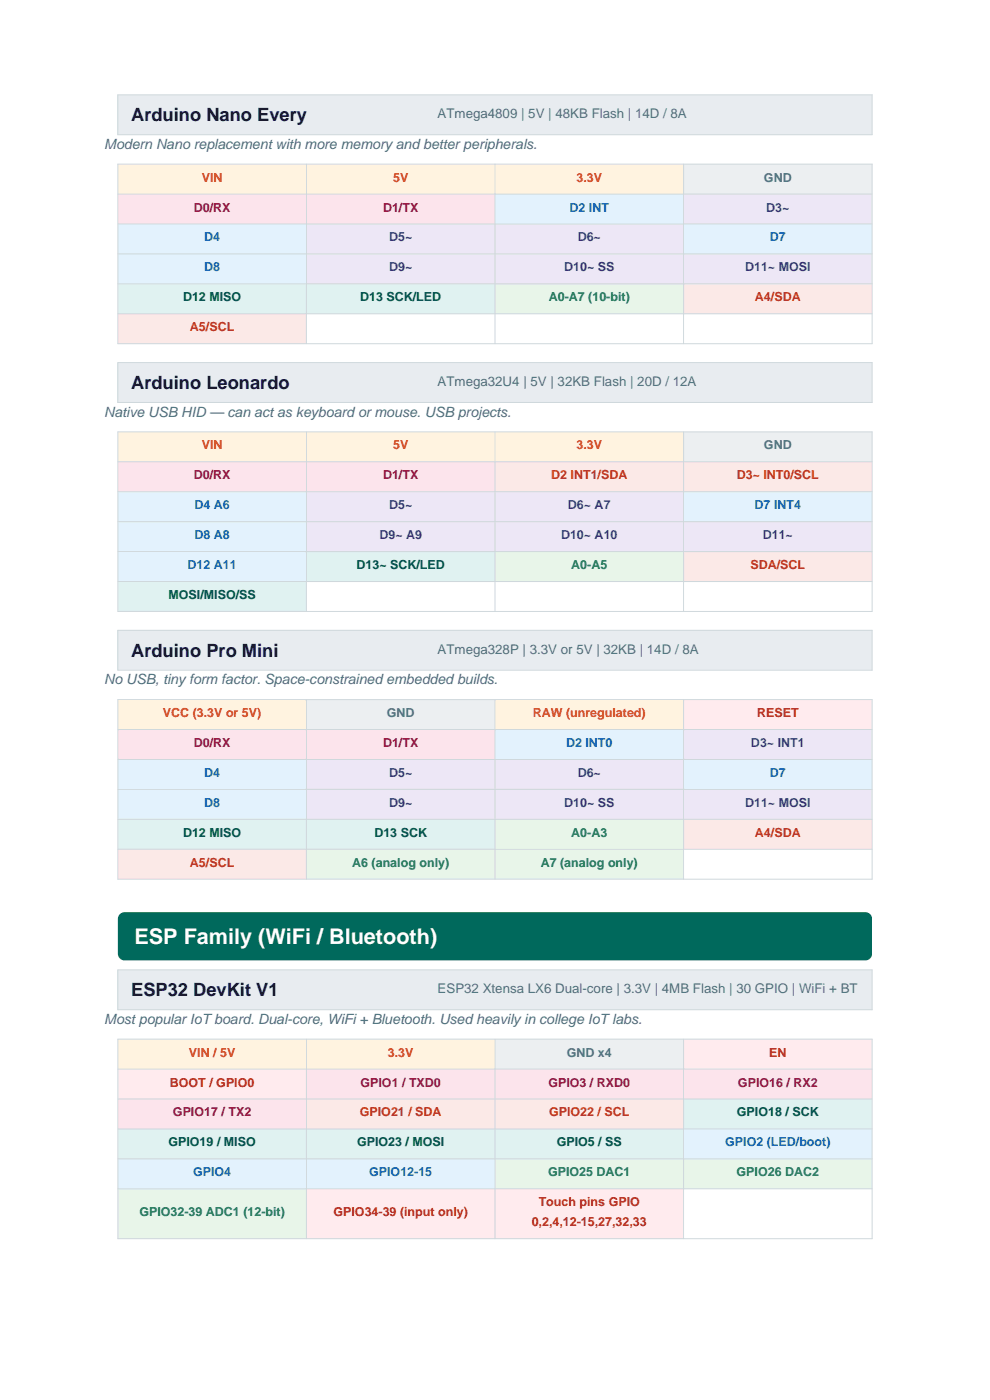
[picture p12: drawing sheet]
<svg xmlns="http://www.w3.org/2000/svg" width="210mm" height="297mm" viewBox="0 0 210 297" stroke-linecap="round" stroke-linejoin="round" font-family="sans-serif">
<defs><g id="words">
<text font-size="4.6" fill="#fff" x="28.5" y="200.2">ESP Family (WiFi / Bluetooth)</text>
<g font-size="3.9" fill="#1a1a2e">
<text x="27.8" y="25.8">Arduino Nano Every</text>
<text x="27.8" y="82.6">Arduino Leonardo</text>
<text x="27.8" y="139.4">Arduino Pro Mini</text>
<text x="27.8" y="211.4">ESP32 DevKit V1</text>
</g>
<g font-size="3" fill="#546e7a">
<text x="22.1" y="31.6">Modern Nano replacement with more memory and better peripherals.</text>
<text x="22.1" y="88.4">Native USB HID — can act as keyboard or mouse. USB projects.</text>
<text x="22.1" y="145.2">No USB, tiny form factor. Space-constrained embedded builds.</text>
<text x="22.1" y="217.2">Most popular IoT board. Dual-core, WiFi + Bluetooth. Used heavily in college IoT labs.</text>
</g>
<g font-size="2.8" fill="#546e7a">
<text x="92.8" y="25.1">ATmega4809 | 5V | 48KB Flash | 14D / 8A</text>
<text x="92.8" y="81.9">ATmega32U4 | 5V | 32KB Flash | 20D / 12A</text>
<text x="92.8" y="138.7">ATmega328P | 3.3V or 5V | 32KB | 14D / 8A</text>
<text x="92.8" y="210.7">ESP32 Xtensa LX6 Dual-core | 3.3V | 4MB Flash | 30 GPIO | WiFi + BT</text>
</g>
<g font-size="2.6" fill="#e65100">
<text x="42.8" y="38.5">VIN</text>
<text x="83.4" y="38.5">5V</text>
<text x="122.3" y="38.5">3.3V</text>
<text x="42.8" y="95.3">VIN</text>
<text x="83.4" y="95.3">5V</text>
<text x="122.3" y="95.3">3.3V</text>
<text x="34.6" y="152.1">VCC (3.3V or 5V)</text>
<text x="113" y="152.1">RAW (unregulated)</text>
<text x="40.1" y="224.2">VIN / 5V</text>
<text x="82.3" y="224.2">3.3V</text>
</g>
<g font-size="2.6" fill="#546e7a">
<text x="162.1" y="38.5">GND</text>
<text x="162.1" y="95.3">GND</text>
<text x="82.1" y="152.1">GND</text>
<text x="120.2" y="224.2">GND x4</text>
</g>
<g font-size="2.6" fill="#880e4f">
<text x="41.1" y="44.9">D0/RX</text>
<text x="81.3" y="44.9">D1/TX</text>
<text x="41.1" y="101.7">D0/RX</text>
<text x="81.3" y="101.7">D1/TX</text>
<text x="41.1" y="158.5">D0/RX</text>
<text x="81.3" y="158.5">D1/TX</text>
<text x="76.5" y="230.5">GPIO1 / TXD0</text>
<text x="116.3" y="230.5">GPIO3 / RXD0</text>
<text x="156.5" y="230.5">GPIO16 / RX2</text>
<text x="36.7" y="236.9">GPIO17 / TX2</text>
</g>
<g font-size="2.6" fill="#1565c0">
<text x="120.8" y="44.9">D2 INT</text>
<text x="43.3" y="51.2">D4</text>
<text x="163.3" y="51.2">D7</text>
<text x="43.3" y="57.6">D8</text>
<text x="41.3" y="108">D4 A6</text>
<text x="160.1" y="108">D7 INT4</text>
<text x="41.3" y="114.4">D8 A8</text>
<text x="39.8" y="120.7">D12 A11</text>
<text x="120.1" y="158.5">D2 INT0</text>
<text x="43.3" y="164.8">D4</text>
<text x="163.3" y="164.8">D7</text>
<text x="43.3" y="171.2">D8</text>
<text x="153.8" y="243.2">GPIO2 (LED/boot)</text>
<text x="41" y="249.6">GPIO4</text>
<text x="78.3" y="249.6">GPIO12-15</text>
</g>
<g font-size="2.6" fill="#4527a0">
<text x="162.5" y="44.9">D3~</text>
<text x="82.5" y="51.2">D5~</text>
<text x="122.5" y="51.2">D6~</text>
<text x="82.5" y="57.6">D9~</text>
<text x="119.7" y="57.6">D10~ SS</text>
<text x="158.1" y="57.6">D11~ MOSI</text>
<text x="82.5" y="108">D5~</text>
<text x="120.5" y="108">D6~ A7</text>
<text x="80.5" y="114.4">D9~ A9</text>
<text x="119" y="114.4">D10~ A10</text>
<text x="161.8" y="114.4">D11~</text>
<text x="159.3" y="158.5">D3~ INT1</text>
<text x="82.5" y="164.8">D5~</text>
<text x="122.5" y="164.8">D6~</text>
<text x="82.5" y="171.2">D9~</text>
<text x="119.7" y="171.2">D10~ SS</text>
<text x="158.1" y="171.2">D11~ MOSI</text>
</g>
<g font-size="2.6" fill="#004d40">
<text x="38.8" y="63.9">D12 MISO</text>
<text x="76.4" y="63.9">D13 SCK/LED</text>
<text x="75.6" y="120.7">D13~ SCK/LED</text>
<text x="35.7" y="127.1">MOSI/MISO/SS</text>
<text x="38.8" y="177.5">D12 MISO</text>
<text x="79.4" y="177.5">D13 SCK</text>
<text x="156.3" y="236.9">GPIO18 / SCK</text>
<text x="35.7" y="243.2">GPIO19 / MISO</text>
<text x="75.7" y="243.2">GPIO23 / MOSI</text>
<text x="118.1" y="243.2">GPIO5 / SS</text>
</g>
<g font-size="2.6" fill="#2e7d32">
<text x="116.4" y="63.9">A0-A7 (10-bit)</text>
<text x="121.2" y="120.7">A0-A5</text>
<text x="121.2" y="177.5">A0-A3</text>
<text x="74.7" y="183.9">A6 (analog only)</text>
<text x="114.7" y="183.9">A7 (analog only)</text>
<text x="116.3" y="249.6">GPIO25 DAC1</text>
<text x="156.3" y="249.6">GPIO26 DAC2</text>
<text x="29.6" y="258">GPIO32-39 ADC1 (12-bit)</text>
</g>
<g font-size="2.6" fill="#bf360c">
<text x="160.1" y="63.9">A4/SDA</text>
<text x="40.3" y="70.3">A5/SCL</text>
<text x="116.9" y="101.7">D2 INT1/SDA</text>
<text x="156.3" y="101.7">D3~ INT0/SCL</text>
<text x="159.2" y="120.7">SDA/SCL</text>
<text x="160.1" y="177.5">A4/SDA</text>
<text x="40.3" y="183.9">A5/SCL</text>
<text x="76.3" y="236.9">GPIO21 / SDA</text>
<text x="116.5" y="236.9">GPIO22 / SCL</text>
</g>
<g font-size="2.6" fill="#b71c1c">
<text x="160.6" y="152.1">RESET</text>
<text x="163.2" y="224.2">EN</text>
<text x="36" y="230.5">BOOT / GPIO0</text>
<text x="114.3" y="255.9">Touch pins GPIO</text>
<text x="70.7" y="258">GPIO34-39 (input only)</text>
<text x="112.8" y="260.1">0,2,4,12-15,27,32,33</text>
</g>
</g></defs>
<path d="M25 20.1h160v8.5h-160z" fill-rule="evenodd" fill="#e8ecf0"/>
<path d="M25 20.1h160v8.5h-160z" fill="none" stroke="#cfd8dc" stroke-width=".21"/>
<g fill="#fff3e0">
<path d="M25 34.8h40v6.4h-40z" fill-rule="evenodd"/>
<path d="M65 34.8h40v6.4h-40z" fill-rule="evenodd"/>
<path d="M105 34.8h40v6.4h-40z" fill-rule="evenodd"/>
</g>
<path d="M145 34.8h40v6.4h-40z" fill-rule="evenodd" fill="#eceff1"/>
<g fill="#fce4ec">
<path d="M25 41.2h40v6.3h-40z" fill-rule="evenodd"/>
<path d="M65 41.2h40v6.3h-40z" fill-rule="evenodd"/>
</g>
<path d="M105 41.2h40v6.3h-40z" fill-rule="evenodd" fill="#e3f2fd"/>
<path d="M145 41.2h40v6.3h-40z" fill-rule="evenodd" fill="#ede7f6"/>
<path d="M25 47.5h40v6.4h-40z" fill-rule="evenodd" fill="#e3f2fd"/>
<g fill="#ede7f6">
<path d="M65 47.5h40v6.4h-40z" fill-rule="evenodd"/>
<path d="M105 47.5h40v6.4h-40z" fill-rule="evenodd"/>
</g>
<g fill="#e3f2fd">
<path d="M145 47.5h40v6.4h-40z" fill-rule="evenodd"/>
<path d="M25 53.9h40v6.3h-40z" fill-rule="evenodd"/>
</g>
<g fill="#ede7f6">
<path d="M65 53.9h40v6.3h-40z" fill-rule="evenodd"/>
<path d="M105 53.9h40v6.3h-40z" fill-rule="evenodd"/>
<path d="M145 53.9h40v6.3h-40z" fill-rule="evenodd"/>
</g>
<g fill="#e0f2f1">
<path d="M25 60.2h40v6.4h-40z" fill-rule="evenodd"/>
<path d="M65 60.2h40v6.4h-40z" fill-rule="evenodd"/>
</g>
<path d="M105 60.2h40v6.4h-40z" fill-rule="evenodd" fill="#e8f5e9"/>
<g fill="#fbe9e7">
<path d="M145 60.2h40v6.4h-40z" fill-rule="evenodd"/>
<path d="M25 66.6h40v6.3h-40z" fill-rule="evenodd"/>
</g>
<g fill="#fff">
<path d="M65 66.6h40v6.3h-40z" fill-rule="evenodd"/>
<path d="M105 66.6h40v6.3h-40z" fill-rule="evenodd"/>
<path d="M145 66.6h40v6.3h-40z" fill-rule="evenodd"/>
</g>
<path d="M25 34.8h160v38.1h-160zM65 34.8v38.1M105 34.8v38.1M145 34.8v38.1M25 41.2h160M25 47.5h160M25 53.9h160M25 60.2h160M25 66.6h160" fill="none" stroke="#cfd8dc" stroke-width=".21"/>
<path d="M25 76.9h160v8.5h-160z" fill-rule="evenodd" fill="#e8ecf0"/>
<path d="M25 76.9h160v8.5h-160z" fill="none" stroke="#cfd8dc" stroke-width=".21"/>
<g fill="#fff3e0">
<path d="M25 91.6h40v6.4h-40z" fill-rule="evenodd"/>
<path d="M65 91.6h40v6.4h-40z" fill-rule="evenodd"/>
<path d="M105 91.6h40v6.4h-40z" fill-rule="evenodd"/>
</g>
<path d="M145 91.6h40v6.4h-40z" fill-rule="evenodd" fill="#eceff1"/>
<g fill="#fce4ec">
<path d="M25 98h40v6.3h-40z" fill-rule="evenodd"/>
<path d="M65 98h40v6.3h-40z" fill-rule="evenodd"/>
</g>
<g fill="#fbe9e7">
<path d="M105 98h40v6.3h-40z" fill-rule="evenodd"/>
<path d="M145 98h40v6.3h-40z" fill-rule="evenodd"/>
</g>
<path d="M25 104.3h40v6.4h-40z" fill-rule="evenodd" fill="#e3f2fd"/>
<g fill="#ede7f6">
<path d="M65 104.3h40v6.4h-40z" fill-rule="evenodd"/>
<path d="M105 104.3h40v6.4h-40z" fill-rule="evenodd"/>
</g>
<g fill="#e3f2fd">
<path d="M145 104.3h40v6.4h-40z" fill-rule="evenodd"/>
<path d="M25 110.7h40v6.3h-40z" fill-rule="evenodd"/>
</g>
<g fill="#ede7f6">
<path d="M65 110.7h40v6.3h-40z" fill-rule="evenodd"/>
<path d="M105 110.7h40v6.3h-40z" fill-rule="evenodd"/>
<path d="M145 110.7h40v6.3h-40z" fill-rule="evenodd"/>
</g>
<path d="M25 117h40v6.4h-40z" fill-rule="evenodd" fill="#e3f2fd"/>
<path d="M65 117h40v6.4h-40z" fill-rule="evenodd" fill="#e0f2f1"/>
<path d="M105 117h40v6.4h-40z" fill-rule="evenodd" fill="#e8f5e9"/>
<path d="M145 117h40v6.4h-40z" fill-rule="evenodd" fill="#fbe9e7"/>
<path d="M25 123.4h40v6.3h-40z" fill-rule="evenodd" fill="#e0f2f1"/>
<g fill="#fff">
<path d="M65 123.4h40v6.3h-40z" fill-rule="evenodd"/>
<path d="M105 123.4h40v6.3h-40z" fill-rule="evenodd"/>
<path d="M145 123.4h40v6.3h-40z" fill-rule="evenodd"/>
</g>
<path d="M25 98h160M25 91.6h160v38.1h-160zM65 91.6v38.1M105 91.6v38.1M145 91.6v38.1M25 104.3h160M25 110.7h160M25 117h160M25 123.4h160" fill="none" stroke="#cfd8dc" stroke-width=".21"/>
<path d="M25 133.7h160v8.5h-160z" fill-rule="evenodd" fill="#e8ecf0"/>
<path d="M25 133.7h160v8.5h-160z" fill="none" stroke="#cfd8dc" stroke-width=".21"/>
<path d="M25 148.4h40v6.4h-40z" fill-rule="evenodd" fill="#fff3e0"/>
<path d="M65 148.4h40v6.4h-40z" fill-rule="evenodd" fill="#eceff1"/>
<path d="M105 148.4h40v6.4h-40z" fill-rule="evenodd" fill="#fff3e0"/>
<path d="M145 148.4h40v6.4h-40z" fill-rule="evenodd" fill="#ffebee"/>
<g fill="#fce4ec">
<path d="M25 154.8h40v6.3h-40z" fill-rule="evenodd"/>
<path d="M65 154.8h40v6.3h-40z" fill-rule="evenodd"/>
</g>
<path d="M105 154.8h40v6.3h-40z" fill-rule="evenodd" fill="#e3f2fd"/>
<path d="M145 154.8h40v6.3h-40z" fill-rule="evenodd" fill="#ede7f6"/>
<path d="M25 161.1h40v6.4h-40z" fill-rule="evenodd" fill="#e3f2fd"/>
<g fill="#ede7f6">
<path d="M65 161.1h40v6.4h-40z" fill-rule="evenodd"/>
<path d="M105 161.1h40v6.4h-40z" fill-rule="evenodd"/>
</g>
<g fill="#e3f2fd">
<path d="M145 161.1h40v6.4h-40z" fill-rule="evenodd"/>
<path d="M25 167.5h40v6.3h-40z" fill-rule="evenodd"/>
</g>
<g fill="#ede7f6">
<path d="M65 167.5h40v6.3h-40z" fill-rule="evenodd"/>
<path d="M105 167.5h40v6.3h-40z" fill-rule="evenodd"/>
<path d="M145 167.5h40v6.3h-40z" fill-rule="evenodd"/>
</g>
<g fill="#e0f2f1">
<path d="M25 173.8h40v6.4h-40z" fill-rule="evenodd"/>
<path d="M65 173.8h40v6.4h-40z" fill-rule="evenodd"/>
</g>
<path d="M105 173.8h40v6.4h-40z" fill-rule="evenodd" fill="#e8f5e9"/>
<g fill="#fbe9e7">
<path d="M145 173.8h40v6.4h-40z" fill-rule="evenodd"/>
<path d="M25 180.2h40v6.3h-40z" fill-rule="evenodd"/>
</g>
<g fill="#e8f5e9">
<path d="M65 180.2h40v6.3h-40z" fill-rule="evenodd"/>
<path d="M105 180.2h40v6.3h-40z" fill-rule="evenodd"/>
</g>
<path d="M145 180.2h40v6.3h-40z" fill-rule="evenodd" fill="#fff"/>
<path d="M25 154.8h160M25 148.4h160v38.1h-160zM65 148.4v38.1M105 148.4v38.1M145 148.4v38.1M25 161.1h160M25 167.5h160M25 173.8h160M25 180.2h160" fill="none" stroke="#cfd8dc" stroke-width=".21"/>
<path d="M25 193.5h160v10.2h-160z" fill-rule="evenodd" fill="#00695c"/>
<path d="M25 205.7h160v8.5h-160z" fill-rule="evenodd" fill="#e8ecf0"/>
<path d="M25 205.7h160v8.5h-160z" fill="none" stroke="#cfd8dc" stroke-width=".21"/>
<g fill="#fff3e0">
<path d="M25 220.4h40v6.4h-40z" fill-rule="evenodd"/>
<path d="M65 220.4h40v6.4h-40z" fill-rule="evenodd"/>
</g>
<path d="M105 220.4h40v6.4h-40z" fill-rule="evenodd" fill="#eceff1"/>
<g fill="#ffebee">
<path d="M145 220.4h40v6.4h-40z" fill-rule="evenodd"/>
<path d="M25 226.8h40v6.3h-40z" fill-rule="evenodd"/>
</g>
<g fill="#fce4ec">
<path d="M65 226.8h40v6.3h-40z" fill-rule="evenodd"/>
<path d="M105 226.8h40v6.3h-40z" fill-rule="evenodd"/>
<path d="M145 226.8h40v6.3h-40z" fill-rule="evenodd"/>
<path d="M25 233.1h40v6.4h-40z" fill-rule="evenodd"/>
</g>
<g fill="#fbe9e7">
<path d="M65 233.1h40v6.4h-40z" fill-rule="evenodd"/>
<path d="M105 233.1h40v6.4h-40z" fill-rule="evenodd"/>
</g>
<g fill="#e0f2f1">
<path d="M145 233.1h40v6.4h-40z" fill-rule="evenodd"/>
<path d="M25 239.5h40v6.3h-40z" fill-rule="evenodd"/>
<path d="M65 239.5h40v6.3h-40z" fill-rule="evenodd"/>
<path d="M105 239.5h40v6.3h-40z" fill-rule="evenodd"/>
</g>
<g fill="#e3f2fd">
<path d="M145 239.5h40v6.3h-40z" fill-rule="evenodd"/>
<path d="M25 245.8h40v6.4h-40z" fill-rule="evenodd"/>
<path d="M65 245.8h40v6.4h-40z" fill-rule="evenodd"/>
</g>
<g fill="#e8f5e9">
<path d="M105 245.8h40v6.4h-40z" fill-rule="evenodd"/>
<path d="M145 245.8h40v6.4h-40z" fill-rule="evenodd"/>
<path d="M25 252.2h40v10.6h-40z" fill-rule="evenodd"/>
</g>
<g fill="#ffebee">
<path d="M65 252.2h40v10.6h-40z" fill-rule="evenodd"/>
<path d="M105 252.2h40v10.6h-40z" fill-rule="evenodd"/>
</g>
<path d="M145 252.2h40v10.6h-40z" fill-rule="evenodd" fill="#fff"/>
<path d="M25 226.8h160M25 233.1h160M25 239.5h160M25 220.4h160v42.4h-160zM65 220.4v42.4M105 220.4v42.4M145 220.4v42.4M25 245.8h160M25 252.2h160" fill="none" stroke="#cfd8dc" stroke-width=".21"/>
<use href="#words"/>
</svg>
